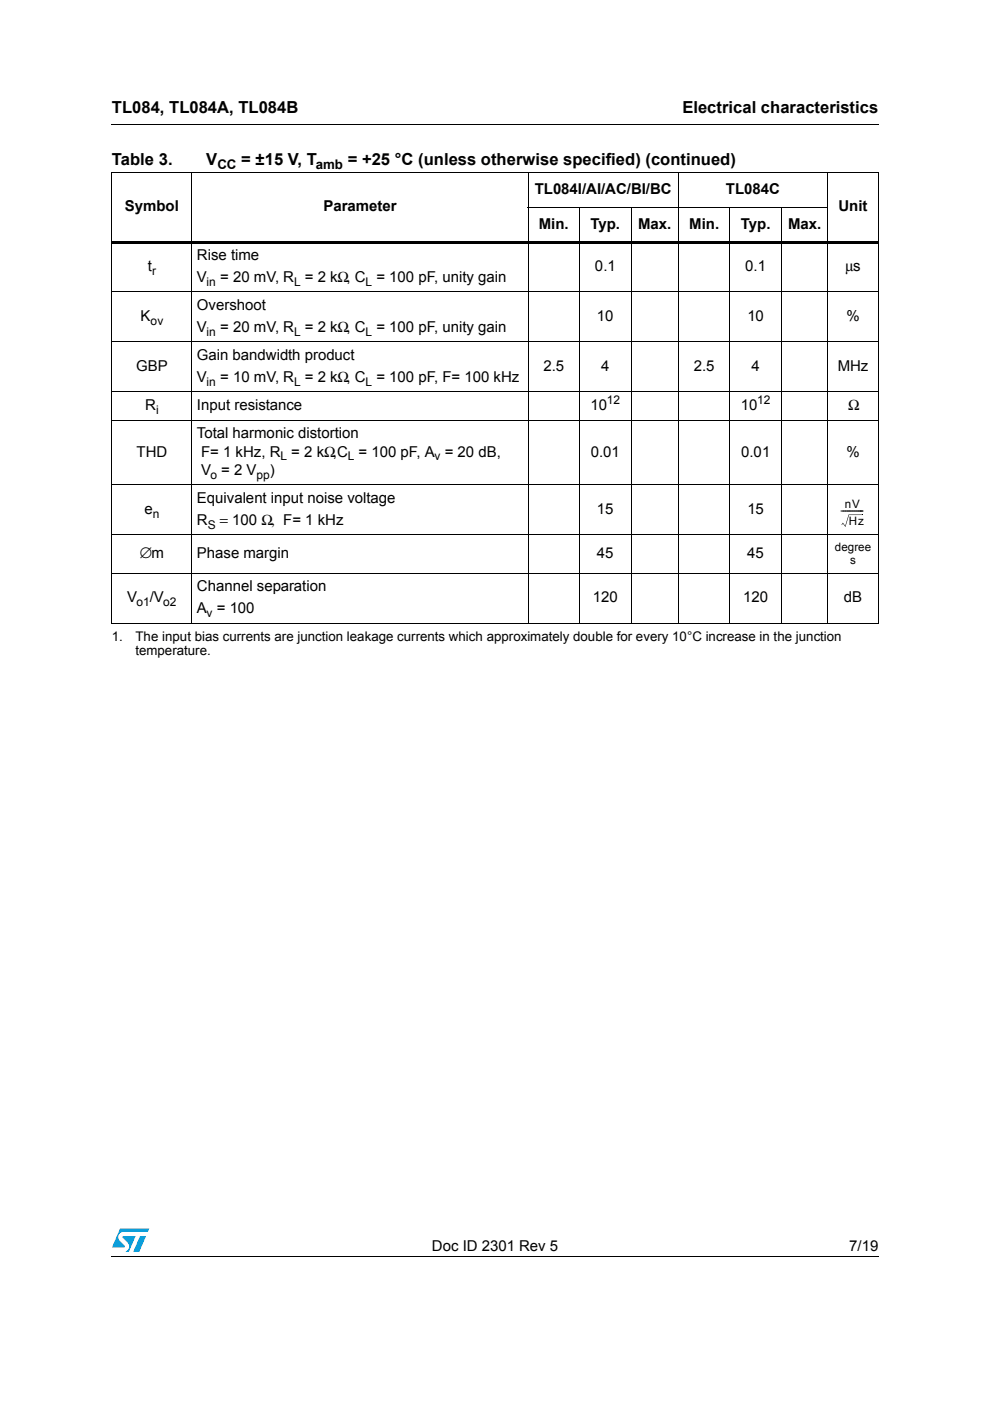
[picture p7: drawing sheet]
<svg xmlns="http://www.w3.org/2000/svg" width="210mm" height="297mm" viewBox="0 0 210 297" stroke-linecap="round" stroke-linejoin="round" font-family="sans-serif">
<defs><g id="words">
<g font-size="3.5">
<text x="23.7" y="23.9">TL084, TL084A, TL084B</text>
<text x="144.7" y="23.9">Electrical characteristics</text>
<text x="23.7" y="35">Table 3.</text>
<text x="43.7" y="35">V</text>
<text x="51.2" y="35">= ±15 V, T</text>
<text x="73.7" y="35">= +25 °C (unless otherwise specified) (continued)</text>
</g>
<g font-size="3.2">
<text x="113.4" y="41.1">TL084I/AI/AC/BI/BC</text>
<text x="153.9" y="41.1">TL084C</text>
<text x="26.5" y="44.8">Symbol</text>
<text x="68.6" y="44.8">Parameter</text>
<text x="177.8" y="44.8">Unit</text>
<text x="114.3" y="48.5">Min.</text>
<text x="125.2" y="48.5">Typ.</text>
<text x="135.3" y="48.5">Max.</text>
<text x="146.2" y="48.5">Min.</text>
<text x="157.1" y="48.5">Typ.</text>
<text x="167.1" y="48.5">Max.</text>
<text x="31.3" y="57.5">t</text>
<text x="41.8" y="55.2">Rise time</text>
<text x="41.8" y="59.8">V</text>
<text x="46.7" y="59.8">= 20 mV, R</text>
<text x="64.6" y="59.8">= 2 kΩ, C</text>
<text x="79.8" y="59.8">= 100 pF, unity gain</text>
<text x="126.2" y="57.5">0.1</text>
<text x="158" y="57.5">0.1</text>
<text x="179.2" y="57.5">μs</text>
<text x="41.8" y="65.8">Overshoot</text>
<text x="29.8" y="68.1">K</text>
<text x="41.8" y="70.4">V</text>
<text x="46.7" y="70.4">= 20 mV, R</text>
<text x="64.6" y="70.4">= 2 kΩ, C</text>
<text x="79.8" y="70.4">= 100 pF, unity gain</text>
<text x="126.6" y="68.1">10</text>
<text x="158.5" y="68.1">10</text>
<text x="179.4" y="68.1">%</text>
<text x="41.8" y="76.3">Gain bandwidth product</text>
<text x="28.9" y="78.7">GBP</text>
<text x="41.8" y="80.9">V</text>
<text x="46.7" y="80.9">= 10 mV, R</text>
<text x="64.6" y="80.9">= 2 kΩ, C</text>
<text x="79.8" y="80.9">= 100 pF, F= 100 kHz</text>
<text x="115.2" y="78.7">2.5</text>
<text x="127.5" y="78.7">4</text>
<text x="147.1" y="78.7">2.5</text>
<text x="159.3" y="78.7">4</text>
<text x="177.6" y="78.7">MHz</text>
<text x="30.8" y="86.9">R</text>
<text x="41.8" y="86.9">Input resistance</text>
<text x="125.2" y="86.9">10</text>
<text x="157.1" y="86.9">10</text>
<text x="179.9" y="86.9">Ω</text>
<text x="41.8" y="92.9">Total harmonic distortion</text>
<text x="29" y="96.8">THD</text>
<text x="42.7" y="96.8">F= 1 kHz, R</text>
<text x="42.7" y="100.7">V = 2 V</text>
<text x="57.2" y="100.7">)</text>
<text x="61.8" y="96.8">= 2 kΩ,C</text>
<text x="76" y="96.8">= 100 pF, A = 20 dB,</text>
<text x="125.3" y="96.8">0.01</text>
<text x="157.1" y="96.8">0.01</text>
<text x="179.4" y="96.8">%</text>
<text x="41.8" y="106.7">Equivalent input noise voltage</text>
<text x="30.6" y="109">e</text>
<text x="41.8" y="111.3">R</text>
<text x="46.6" y="111.3">= 100 Ω, F= 1 kHz</text>
<text x="126.6" y="109">15</text>
<text x="158.5" y="109">15</text>
<text x="29.7" y="118.3">∅m</text>
<text x="41.8" y="118.3">Phase margin</text>
<text x="126.6" y="118.3">45</text>
<text x="158.4" y="118.3">45</text>
<text x="41.8" y="125.4">Channel separation</text>
<text x="27" y="127.7">V</text>
<text x="31.8" y="127.7">/V</text>
<text x="41.8" y="130">A = 100</text>
<text x="125.7" y="127.7">120</text>
<text x="157.6" y="127.7">120</text>
<text x="178.9" y="127.7">dB</text>
<text x="91.6" y="265.1">Doc ID 2301 Rev 5</text>
<text x="180.1" y="265.1">7/19</text>
</g>
<g font-size="2.8">
<text x="46.1" y="35.8">CC</text>
<text x="67" y="35.8">amb</text>
<text x="23.7" y="136">1.</text>
<text x="28.7" y="136">The input bias currents are junction leakage currents which approximately double for every 10°C increase in the junction</text>
<text x="28.7" y="138.8">temperature.</text>
</g>
<g font-size="2.5">
<text x="32.2" y="58.3">r</text>
<text x="43.8" y="60.6">in</text>
<text x="62.3" y="60.6">L</text>
<text x="77.5" y="60.6">L</text>
<text x="31.9" y="68.9">ov</text>
<text x="43.8" y="71.2">in</text>
<text x="62.3" y="71.2">L</text>
<text x="77.5" y="71.2">L</text>
<text x="43.8" y="81.7">in</text>
<text x="62.3" y="81.7">L</text>
<text x="77.5" y="81.7">L</text>
<text x="33.1" y="87.7">i</text>
<text x="128.7" y="85.7">12</text>
<text x="160.6" y="85.7">12</text>
<text x="44.6" y="101.5">o</text>
<text x="54.4" y="101.5">pp</text>
<text x="59.5" y="97.6">L</text>
<text x="73.8" y="97.6">L</text>
<text x="92.1" y="97.6">v</text>
<text x="179.1" y="107.7">nV</text>
<text x="32.4" y="109.8">n</text>
<text x="44" y="112.1">S</text>
<text x="178.2" y="109">-----------</text>
<text x="180" y="111.3">Hz</text>
<text x="177" y="116.8">degree</text>
<text x="180.3" y="119.6">s</text>
<text x="29" y="128.5">o1</text>
<text x="34.6" y="128.5">o2</text>
<text x="43.8" y="130.8">v</text>
</g>
</g></defs>
<g fill="#0099d8">
<path d="M29.7 262.1h1.3l-1.5 3.3h-1.2z"/>
<path d="M25.5 260.5h6.2l-.4 .7h-5.1a1.13 1.13 0 0 0-1.1 .7 1.13 1.13 0 0 0 .3 1.2l1.1 1-.1 .3-2.7 .1z"/>
<path d="M26 262.1h2.8l-1.5 3.3h-.7a1.18 1.18 0 0 0 .5-1.9l-1.1-1.1z"/>
</g>
<path d="M23.6 26.2l.1 .2zM23.6 51.1h162.7v.5h-162.7zM178.4 111.2l.1 .1zM178.7 110.9l-.2 .4zM179.2 111.6h.1zM178.7 110.8l.5 .8zM179.2 111.6l.1 .1zM179.9 109.1l.1 .1-.7 2.4h-.1zM182.9 109.1v.1zM23.6 266.3l.1 .1z" fill="#000"/>
<g fill="none" stroke="#000" stroke-width=".21">
<path d="M23.6 36.5h162.7M23.7 36.6v95.4M23.7 26.3h162.6M40.7 36.4v95.8M112 36.4v95.8M143.8 36.4v95.8M175.5 36.4v95.8M186.2 36.6v95.4M111.9 43.9h63.7M122.9 43.8v88.4M133.8 43.8v88.4M154.8 43.8v88.4"/>
<path d="M165.7 43.8v88.4M23.6 61.9h162.7M23.6 72.5h162.7M23.6 83.1h162.7M23.6 89h162.7M23.6 102.8h162.7M23.6 113.4h162.7M179.9 109.1h3M23.6 121.5h162.7M23.6 132.1h162.7M23.7 266.3h162.6"/>
</g>
<use href="#words"/>
</svg>
